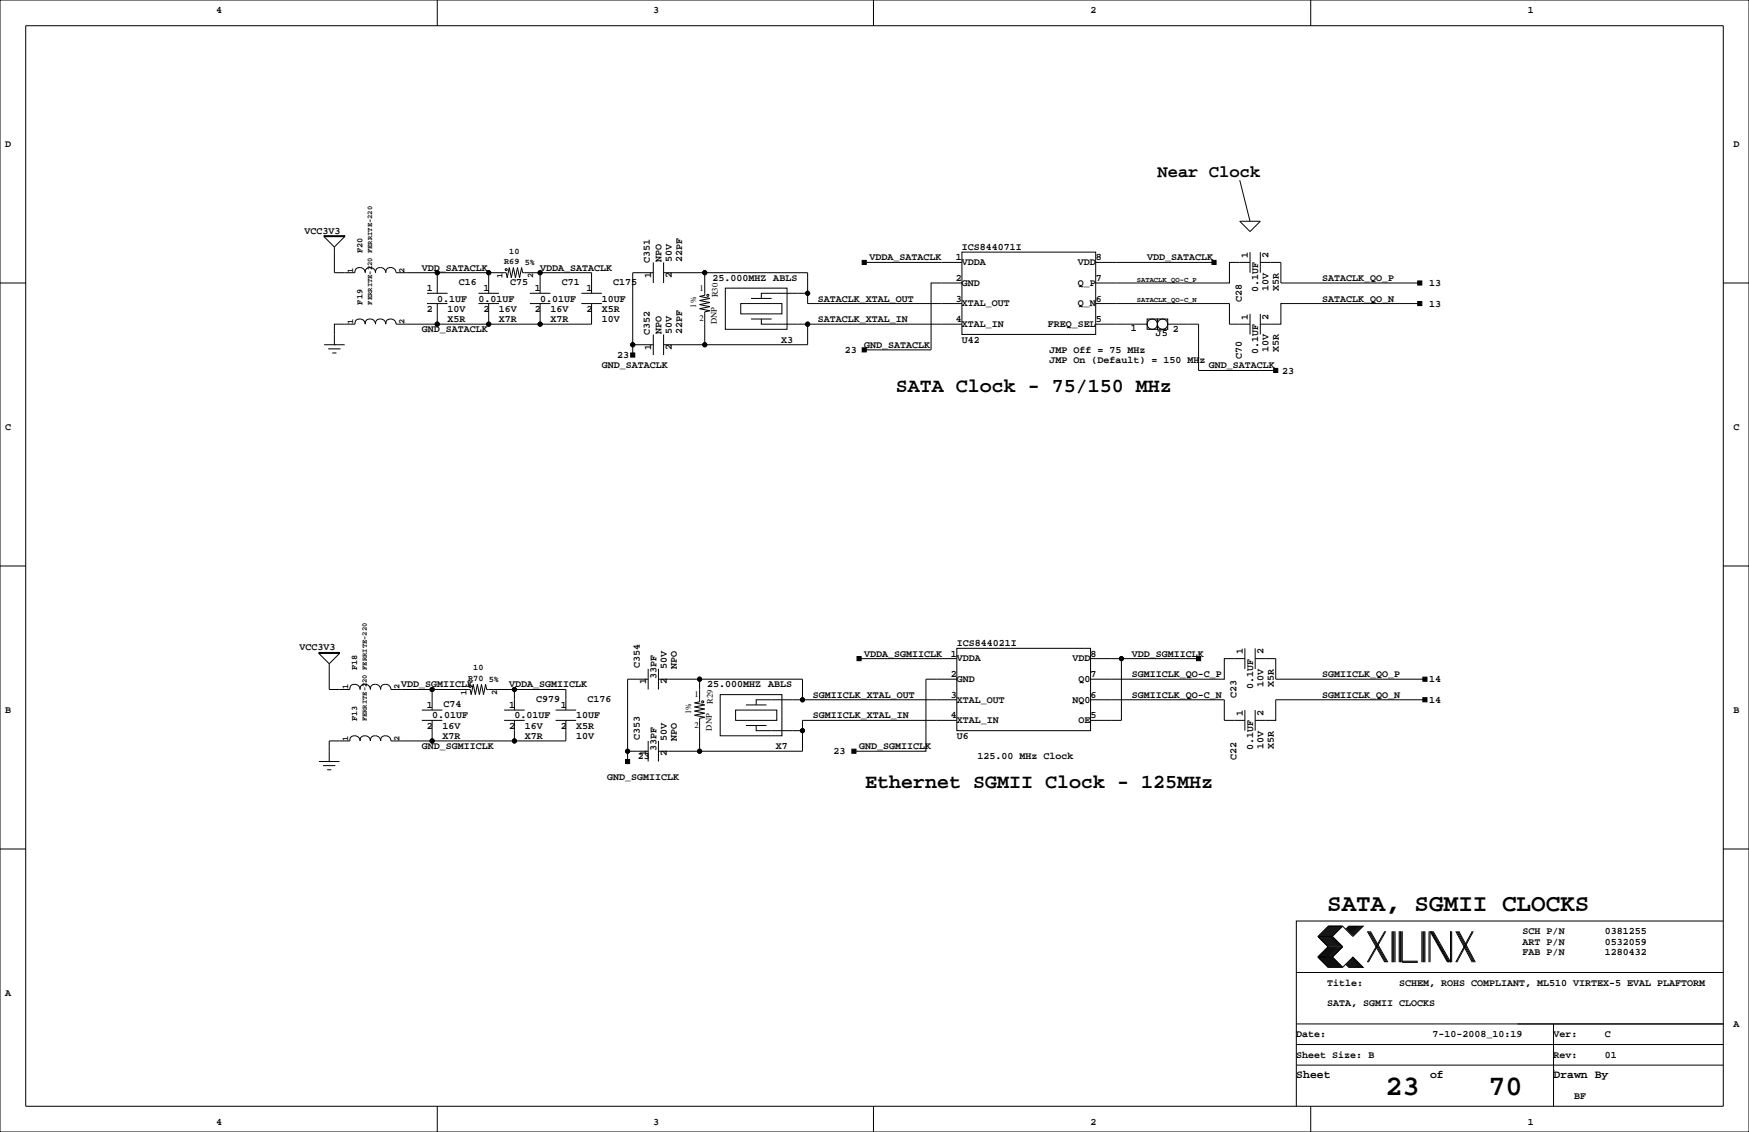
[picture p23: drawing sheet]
<svg xmlns="http://www.w3.org/2000/svg" width="432mm" height="279mm" viewBox="0 0 432 279" stroke-linecap="round" stroke-linejoin="round" font-family="sans-serif">
<defs><g id="words">
<g font-size="7.1">
<text x="342.1" y="270.3">23</text>
<text x="367.5" y="270.3">70</text>
</g>
<text font-size="6" x="327.7" y="224.8">SATA, SGMII CLOCKS</text>
<g font-size="4.9">
<text x="221.2" y="96.8">SATA Clock - 75/150 MHz</text>
<text x="213.6" y="194.6">Ethernet SGMII Clock - 125MHz</text>
</g>
<text font-size="4.2" x="285.7" y="43.6">Near Clock</text>
<g font-size="2.8">
<text x="320" y="266.1">Sheet</text>
<text x="353.1" y="266.1">of</text>
<text x="383.5" y="266.1">Drawn By</text>
</g>
<g font-size="2.5">
<text x="53.3" y="3.3">4</text>
<text x="161.3" y="3.3">3</text>
<text x="269.2" y="3.3">2</text>
<text x="377.2" y="3.3">1</text>
<text x="1.3" y="36.3">D</text>
<text x="428" y="36.3">D</text>
<text x="75.2" y="57.7">VCC3V3</text>
<text x="160.5" y="64.9" transform="rotate(-90 160.5 64.9)">C351</text>
<text x="163.3" y="64.8" transform="rotate(-90 163.3 64.8)">NPO</text>
<text x="165.9" y="64.8" transform="rotate(-90 165.9 64.8)">50V</text>
<text x="168.4" y="64.8" transform="rotate(-90 168.4 64.8)">22PF</text>
<text x="214.6" y="64.3">VDDA_SATACLK</text>
<text x="236" y="64.3">1</text>
<text x="237.5" y="65.5">VDDA</text>
<text x="237.5" y="61.7">ICS844071I</text>
<text x="266.1" y="65.5">VDD</text>
<text x="270.5" y="64.3">8</text>
<text x="283.2" y="64.3">VDD_SATACLK</text>
<text x="308.1" y="63.7" transform="rotate(-90 308.1 63.7)">1</text>
<text x="313.2" y="63.7" transform="rotate(-90 313.2 63.7)">2</text>
<text x="104.1" y="66.8">VDD_SATACLK</text>
<text x="105.4" y="71.9">1</text>
<text x="113.3" y="70.4">C16</text>
<text x="119.4" y="71.9">1</text>
<text x="126" y="70.4">C75</text>
<text x="132.1" y="71.9">1</text>
<text x="133.3" y="66.8">VDDA_SATACLK</text>
<text x="138.7" y="70.4">C71</text>
<text x="144.8" y="71.9">1</text>
<text x="151.4" y="70.4">C175</text>
<text x="160.8" y="68.6" transform="rotate(-90 160.8 68.6)">1</text>
<text x="165.9" y="68.6" transform="rotate(-90 165.9 68.6)">2</text>
<text x="175.9" y="69.3">25.000MHZ ABLS</text>
<text x="236" y="69.3">2</text>
<text x="237.5" y="70.5">GND</text>
<text x="266.1" y="70.5">Q_P</text>
<text x="270.5" y="69.3">7</text>
<text x="313.2" y="71.8" transform="rotate(-90 313.2 71.8)">10V</text>
<text x="315.7" y="71.8" transform="rotate(-90 315.7 71.8)">X5R</text>
<text x="326.4" y="69.3">SATACLK_QO_P</text>
<text x="352.8" y="70.6">13</text>
<text x="105.4" y="77">2</text>
<text x="107.9" y="74.4">0.1UF</text>
<text x="110.5" y="77">10V</text>
<text x="118.1" y="74.4">0.01UF</text>
<text x="119.4" y="77">2</text>
<text x="123.2" y="77">16V</text>
<text x="132.1" y="77">2</text>
<text x="133.3" y="74.4">0.01UF</text>
<text x="135.9" y="77">16V</text>
<text x="144.8" y="77">2</text>
<text x="148.6" y="74.4">10UF</text>
<text x="148.6" y="77">X5R</text>
<text x="201.9" y="74.4">SATACLK_XTAL_OUT</text>
<text x="236" y="74.4">3</text>
<text x="237.5" y="75.6">XTAL_OUT</text>
<text x="266.1" y="75.6">Q_N</text>
<text x="270.5" y="74.4">6</text>
<text x="306.6" y="74.5" transform="rotate(-90 306.6 74.5)">C28</text>
<text x="310.6" y="72.2" transform="rotate(-90 310.6 72.2)">0.1UF</text>
<text x="326.4" y="74.4">SATACLK_QO_N</text>
<text x="352.8" y="75.7">13</text>
<text x="104.1" y="82">GND_SATACLK</text>
<text x="110.5" y="79.5">X5R</text>
<text x="123.2" y="79.5">X7R</text>
<text x="135.9" y="79.5">X7R</text>
<text x="148.6" y="79.5">10V</text>
<text x="160.5" y="82.7" transform="rotate(-90 160.5 82.7)">C352</text>
<text x="163.3" y="82.5" transform="rotate(-90 163.3 82.5)">NPO</text>
<text x="165.9" y="82.5" transform="rotate(-90 165.9 82.5)">50V</text>
<text x="168.4" y="82.5" transform="rotate(-90 168.4 82.5)">22PF</text>
<text x="201.9" y="79.5">SATACLK_XTAL_IN</text>
<text x="236" y="79.5">4</text>
<text x="237.5" y="80.7">XTAL_IN</text>
<text x="258.7" y="80.7">FREQ_SEL</text>
<text x="270.5" y="79.5">5</text>
<text x="279.2" y="81.6">1</text>
<text x="285.3" y="82.9">J5</text>
<text x="289.6" y="82">2</text>
<text x="308.1" y="79" transform="rotate(-90 308.1 79)">1</text>
<text x="313.2" y="79" transform="rotate(-90 313.2 79)">2</text>
<text x="152.4" y="88.3">23</text>
<text x="160.8" y="86.4" transform="rotate(-90 160.8 86.4)">1</text>
<text x="165.9" y="86.4" transform="rotate(-90 165.9 86.4)">2</text>
<text x="192.8" y="84.6">X3</text>
<text x="208.6" y="87.1">23</text>
<text x="213.4" y="85.9">GND_SATACLK</text>
<text x="237.5" y="84.6">U42</text>
<text x="259.1" y="89.7">JMP On (Default) = 150 MHz</text>
<text x="259.1" y="87.1">JMP Off = 75 MHz</text>
<text x="306.6" y="88.5" transform="rotate(-90 306.6 88.5)">C70</text>
<text x="310.6" y="87.4" transform="rotate(-90 310.6 87.4)">0.1UF</text>
<text x="313.2" y="87" transform="rotate(-90 313.2 87)">10V</text>
<text x="315.7" y="87" transform="rotate(-90 315.7 87)">X5R</text>
<text x="148.6" y="90.9">GND_SATACLK</text>
<text x="298.4" y="90.9">GND_SATACLK</text>
<text x="316.5" y="92.2">23</text>
<text x="1.3" y="106.2">C</text>
<text x="428" y="106.2">C</text>
<text x="73.9" y="160.5">VCC3V3</text>
<text x="236.2" y="159.5">ICS844021I</text>
<text x="306.8" y="161.5" transform="rotate(-90 306.8 161.5)">1</text>
<text x="311.9" y="161.5" transform="rotate(-90 311.9 161.5)">2</text>
<text x="158" y="164.8" transform="rotate(-90 158 164.8)">C354</text>
<text x="162.1" y="167.6" transform="rotate(-90 162.1 167.6)">33PF</text>
<text x="164.6" y="165.1" transform="rotate(-90 164.6 165.1)">50V</text>
<text x="167.1" y="165.1" transform="rotate(-90 167.1 165.1)">NPO</text>
<text x="213.4" y="162.1">VDDA_SGMIICLK</text>
<text x="234.7" y="162.1">1</text>
<text x="234.7" y="167.1">2</text>
<text x="236.2" y="163.3">VDDA</text>
<text x="264.8" y="163.3">VDD</text>
<text x="269.2" y="162.1">8</text>
<text x="269.2" y="167.1">7</text>
<text x="279.4" y="162.1">VDD_SGMIICLK</text>
<text x="279.4" y="167.1">SGMIICLK_QO-C_P</text>
<text x="326.4" y="167.1">SGMIICLK_QO_P</text>
<text x="99.1" y="169.7">VDD_SGMIICLK</text>
<text x="125.7" y="169.7">VDDA_SGMIICLK</text>
<text x="132.3" y="173.2">C979</text>
<text x="145" y="173.2">C176</text>
<text x="159.5" y="168.9" transform="rotate(-90 159.5 168.9)">1</text>
<text x="164.6" y="168.9" transform="rotate(-90 164.6 168.9)">2</text>
<text x="174.6" y="169.7">25.000MHZ ABLS</text>
<text x="200.7" y="172.2">SGMIICLK_XTAL_OUT</text>
<text x="234.7" y="172.2">3</text>
<text x="236.2" y="168.3">GND</text>
<text x="236.2" y="173.4">XTAL_OUT</text>
<text x="264.8" y="173.4">NQ0</text>
<text x="266.3" y="168.3">Q0</text>
<text x="269.2" y="172.2">6</text>
<text x="279.4" y="172.2">SGMIICLK_QO-C_N</text>
<text x="305.3" y="172.3" transform="rotate(-90 305.3 172.3)">C23</text>
<text x="309.4" y="170" transform="rotate(-90 309.4 170)">0.1UF</text>
<text x="311.9" y="169.5" transform="rotate(-90 311.9 169.5)">10V</text>
<text x="314.5" y="169.5" transform="rotate(-90 314.5 169.5)">X5R</text>
<text x="326.4" y="172.2">SGMIICLK_QO_N</text>
<text x="352.8" y="173.5">14</text>
<text x="352.8" y="168.4">14</text>
<text x="1.3" y="176">B</text>
<text x="105.4" y="179.8">2</text>
<text x="105.4" y="174.8">1</text>
<text x="106.7" y="177.3">0.01UF</text>
<text x="109.2" y="179.8">16V</text>
<text x="109.5" y="174.5">C74</text>
<text x="125.7" y="179.8">2</text>
<text x="125.7" y="174.8">1</text>
<text x="127" y="177.3">0.01UF</text>
<text x="129.5" y="179.8">16V</text>
<text x="138.4" y="179.8">2</text>
<text x="138.4" y="174.8">1</text>
<text x="142.2" y="179.8">X5R</text>
<text x="142.2" y="177.3">10UF</text>
<text x="200.7" y="177.3">SGMIICLK_XTAL_IN</text>
<text x="234.7" y="177.3">4</text>
<text x="236.2" y="178.5">XTAL_IN</text>
<text x="266.3" y="178.5">OE</text>
<text x="269.2" y="177.3">5</text>
<text x="306.8" y="176.7" transform="rotate(-90 306.8 176.7)">1</text>
<text x="311.9" y="176.7" transform="rotate(-90 311.9 176.7)">2</text>
<text x="428" y="176">B</text>
<text x="104.1" y="184.9">GND_SGMIICLK</text>
<text x="109.2" y="182.4">X7R</text>
<text x="129.5" y="182.4">X7R</text>
<text x="142.2" y="182.4">10V</text>
<text x="158" y="182.6" transform="rotate(-90 158 182.6)">C353</text>
<text x="162.1" y="185.4" transform="rotate(-90 162.1 185.4)">33PF</text>
<text x="164.6" y="182.9" transform="rotate(-90 164.6 182.9)">50V</text>
<text x="167.1" y="182.9" transform="rotate(-90 167.1 182.9)">NPO</text>
<text x="191.6" y="184.9">X7</text>
<text x="212.1" y="184.9">GND_SGMIICLK</text>
<text x="236.2" y="182.4">U6</text>
<text x="309.4" y="185.2" transform="rotate(-90 309.4 185.2)">0.1UF</text>
<text x="311.9" y="184.8" transform="rotate(-90 311.9 184.8)">10V</text>
<text x="314.5" y="184.8" transform="rotate(-90 314.5 184.8)">X5R</text>
<text x="157.5" y="187.4">23</text>
<text x="159.5" y="186.7" transform="rotate(-90 159.5 186.7)">1</text>
<text x="164.6" y="186.7" transform="rotate(-90 164.6 186.7)">2</text>
<text x="205.7" y="186.1">23</text>
<text x="241.3" y="187.5">125.00 MHz Clock</text>
<text x="305.3" y="187.6" transform="rotate(-90 305.3 187.6)">C22</text>
<text x="149.9" y="192.5">GND_SGMIICLK</text>
<text x="375.9" y="230.6">SCH P/N</text>
<text x="375.9" y="233.2">ART P/N</text>
<text x="396.2" y="230.6">0381255</text>
<text x="396.2" y="233.2">0532059</text>
<text x="375.9" y="235.7">FAB P/N</text>
<text x="396.2" y="235.7">1280432</text>
<text x="1.3" y="245.9">A</text>
<text x="327.7" y="243.3">Title:</text>
<text x="345.4" y="243.3">SCHEM, ROHS COMPLIANT, ML510 VIRTEX-5 EVAL PLAFTORM</text>
<text x="327.7" y="248.4">SATA, SGMII CLOCKS</text>
<text x="320" y="256">Date:</text>
<text x="353.7" y="256">7-10-2008_10:19</text>
<text x="383.5" y="256">Ver:</text>
<text x="396.2" y="256">C</text>
<text x="428" y="253.5">A</text>
<text x="320" y="261.1">Sheet Size: B</text>
<text x="383.5" y="261.1">Rev:</text>
<text x="396.2" y="261.1">01</text>
<text x="388.6" y="271.3">BF</text>
<text x="53.3" y="277.6">4</text>
<text x="161.3" y="277.6">3</text>
<text x="269.2" y="277.6">2</text>
<text x="377.2" y="277.6">1</text>
</g>
<g font-size="2.1">
<text x="89.5" y="62.5" transform="rotate(-90 89.5 62.5)">F20</text>
<text x="124.5" y="65.1">R69</text>
<text x="125.7" y="62.6">10</text>
<text x="129.5" y="65.4">5%</text>
<text x="87.2" y="67.3" transform="rotate(-90 87.2 67.3)">1</text>
<text x="99.9" y="67.3" transform="rotate(-90 99.9 67.3)">2</text>
<text x="124" y="68.6" transform="rotate(-90 124 68.6)">1</text>
<text x="131.6" y="68.6" transform="rotate(-90 131.6 68.6)">2</text>
<text x="172.7" y="71.7">1</text>
<text x="89.5" y="75.2" transform="rotate(-90 89.5 75.2)">F19</text>
<text x="171.9" y="75.9" transform="rotate(-90 171.9 75.9)">1%</text>
<text x="177.2" y="73.4" transform="rotate(-90 177.2 73.4)">R30</text>
<text x="87.2" y="80" transform="rotate(-90 87.2 80)">1</text>
<text x="99.9" y="80" transform="rotate(-90 99.9 80)">2</text>
<text x="172.7" y="79.3">2</text>
<text x="177" y="80" transform="rotate(-90 177 80)">DNP</text>
<text x="88.2" y="165.4" transform="rotate(-90 88.2 165.4)">F18</text>
<text x="115.6" y="168">R70</text>
<text x="116.8" y="165.4">10</text>
<text x="85.9" y="170.2" transform="rotate(-90 85.9 170.2)">1</text>
<text x="98.6" y="170.2" transform="rotate(-90 98.6 170.2)">2</text>
<text x="115.1" y="171.4" transform="rotate(-90 115.1 171.4)">1</text>
<text x="120.6" y="168.2">5%</text>
<text x="122.8" y="171.4" transform="rotate(-90 122.8 171.4)">2</text>
<text x="171.4" y="172.1">1</text>
<text x="176" y="173.7" transform="rotate(-90 176 173.7)">R29</text>
<text x="88.2" y="178.1" transform="rotate(-90 88.2 178.1)">F13</text>
<text x="170.6" y="176.3" transform="rotate(-90 170.6 176.3)">1%</text>
<text x="171.4" y="179.7">2</text>
<text x="85.9" y="182.9" transform="rotate(-90 85.9 182.9)">1</text>
<text x="98.6" y="182.9" transform="rotate(-90 98.6 182.9)">2</text>
<text x="175.7" y="180.3" transform="rotate(-90 175.7 180.3)">DNP</text>
</g>
<g font-size="1.8">
<text x="280.7" y="69.5">SATACLK_QO-C_P</text>
<text x="91.8" y="75.2" transform="rotate(-90 91.8 75.2)">FERRITE-220 FERRITE-220</text>
<text x="280.7" y="74.6">SATACLK_QO-C_N</text>
<text x="90.6" y="178.1" transform="rotate(-90 90.6 178.1)">FERRITE-220 FERRITE-220</text>
</g>
</g></defs>
<g fill="none" stroke="#000" stroke-width=".25">
<path d="M0 0h431.8v279.4h-431.8zM6.3 6.3h419.1v266.7h-419zM107.9 0v6.3M215.6 0v6.3M323.6 0v6.3M80 58.4l2.5 2.6M80 58.2h5.1v.2h-5.1zM85.1 58.4l-2.6 2.6M306.1 44.4l2.5 10.2M306.1 54.6h5l-2.5 2.6zM0 69.8h6.3M82.5 61v6.3h5.1"/>
<path d="M87.7 67.3a1.26 1.26 0 0 1 1.2-1.3 1.26 1.26 0 0 1 1.3 1.3M91.4 78.8a1.05 1.05 0 0 0-1.2 1.2 1.27 1.27 0 0 0-1.3-1.3 1.27 1.27 0 0 0-1.3 1.3h-5.1v5.1M91.4 66.1a1.02 1.02 0 0 0-1.2 1.2M91.4 78.7a1.27 1.27 0 0 1 1.3 1.3M91.4 66a1.27 1.27 0 0 1 1.3 1.3M92.7 67.3a1.26 1.26 0 0 1 1.3-1.3 1.26 1.26 0 0 1 1.2 1.3M95.3 67.3a1.26 1.26 0 0 1 1.2-1.3 1.26 1.26 0 0 1 1.3 1.3h27.2l.2 1.3 .5-2.6 .5 2.6 .5-2.6 .6 2.6 .5-2.6 .5 2.6 .5-2.6 .2 1.3h17v5.1M105.4 74.9h5.1M105.4 72.4h5.1M107.9 67.3v5.1M107.9 74.9v5.1M118.1 74.9h5.1"/>
<path d="M118.1 72.4h5.1M120.6 67.3v5.1M120.6 74.9v5.1M130.8 74.9h5.1M130.8 72.4h5.1M133.3 67.3v5.1M133.3 74.9v5.1M143.5 74.9h5.1M143.5 72.4h5.1M146 74.9v5.1h-48.2a1.26 1.26 0 0 0-1.3-1.3 1.26 1.26 0 0 0-1.2 1.3M161.3 67.3h-5.1v20.3M161.3 64.8v5"/>
<path d="M163.8 64.8v5M163.8 67.3h10.2M179.1 71.1h15.2v10.2h-15.2zM182.9 74.9h10.1v2.6h-10.1zM185.4 78.7h5.1M185.4 73.7h5.1M188 78.7v1.3h49.5M199.4 72.4h-11.4v1.3M213.4 64.8h24.1M237.5 74.9h-38.1v-7.6h-25.4v5.6l-1.3 .3 2.6 .5-2.6 .5 2.6 .5-2.6 .5 2.6 .5-2.6 .5 2.6 .5-1.3 .3v8.1M237.5 69.8h-7.6v16.6h-16.5M237.5 62.2h33v20.3h-33z"/>
<path d="M270.5 74.9h33v5.1h5.1M270.5 64.8h29.2M283.2 78.7h2.6v2.6h-2.6zM285.8 78.7h2.5v2.6h-2.5zM308.6 64.8h-5.1v5h-33M308.6 62.2v5.1M308.6 77.5v5M311.1 62.2v5.1M311.1 77.5v5M311.2 64.8h5v5h34.3M350.5 74.9h-34.3v5.1h-5M425.4 69.8h6.4"/>
<path d="M80 85.1h5.1M81 86.1h3.1M82 87.1h1.1M82.5 85.1h.1M92.7 80a1.26 1.26 0 0 1 1.3-1.3 1.26 1.26 0 0 1 1.2 1.3M156.2 85.1h5.1M161.3 82.5v5.1M163.8 82.6v5M199.4 80v5.1h-35.6M270.5 80h12.7M288.3 80h7.6v11.4h19.1M0 139.7h6.3"/>
<path d="M425.4 139.7h6.4M78.7 161.3l2.6 2.5M78.7 161h5.1v.3h-5.1zM81.3 163.8v6.4h5.1M83.8 161.3l-2.5 2.5M86.4 170.2a1.26 1.26 0 0 1 1.2-1.4 1.26 1.26 0 0 1 1.3 1.4M88.9 170.2a1.26 1.26 0 0 1 1.3-1.4 1.26 1.26 0 0 1 1.2 1.4 1.27 1.27 0 0 1 1.3-1.4 1.27 1.27 0 0 1 1.3 1.4 1.27 1.27 0 0 1 1.3-1.4 1.27 1.27 0 0 1 1.2 1.4h10.2M104.1 175.3h5.1M104.1 177.8h5.1M106.7 177.8v5.1M124.5 177.8h5M124.5 175.3h5"/>
<path d="M127 175.3v-5.1h12.7v5.1M127 177.8v5.1M127 170.2h-6.9l-.2-1.3-.5 2.5-.5-2.5-.5 2.5-.5-2.5-.6 2.5-.5-2.5-.5 2.5-.2-1.2h-9.4v5.1M137.2 177.8h5M137.2 175.3h5M139.7 177.8v5.1h-12.7M160 167.6h-5.1v20.4M160 165.1v5.1M162.6 165.1v5.1M162.6 167.6h35.5v5.1M172.7 167.6v5.6l-1.2 .3 2.5 .5-2.5 .5 2.5 .5-2.5 .5 2.5 .5-2.5 .5 2.5 .5-1.3 .3v8.1M177.8 171.4h15.2v10.2h-15.2z"/>
<path d="M181.6 175.3h10.2v2.5h-10.2zM184.1 179.1h5.1M184.1 174h5.1M186.7 179.1v1.2h11.4M212.1 162.6h24.1M236.2 160h33v20.3h-33zM236.2 172.7h-49.5v1.3M236.2 167.6h-7.6v17.8h-17.8M236.2 177.8h-38.1v7.6h-35.5M269.2 172.7h33.1v5.1h5M269.2 162.6h26.7M276.9 162.6v15.2h-7.7"/>
<path d="M307.3 162.6h-5v5h-33.1M307.3 160v5.1M307.3 175.3v5M309.9 162.6h5.1v5h36.8M309.9 160v5.1M309.9 175.3v5M351.8 172.7h-36.8v5.1h-5.1M78.7 188h5.1M79.8 189h3M80.8 190h1M81.3 188h.1M86.4 182.9h-5.1v5.1"/>
<path d="M87.6 181.6a1.02 1.02 0 0 0-1.2 1.3M87.6 181.6a1.27 1.27 0 0 1 1.3 1.3M90.2 181.6a1.02 1.02 0 0 0-1.3 1.3M90.2 181.6a1.27 1.27 0 0 1 1.2 1.3 1.05 1.05 0 0 1 1.3-1.3M92.7 181.6a1.27 1.27 0 0 1 1.3 1.3 1.05 1.05 0 0 1 1.2-1.3M95.3 181.6a1.27 1.27 0 0 1 1.2 1.3h30.5M154.9 185.4h5.1M160 182.9v5.1M162.6 182.9v5.1M0 209.5h6.3M425.4 209.5h6.4M325.4 236.2h3.5"/>
<path d="M325.4 231.1h3.5M325.4 236.2l2.5 2.6h3.6M325.4 231.1l2.5 2.6-2.5 2.5M328.2 228.6l-2.6 2.5 2.6 2.6-2.6 2.5 2.6 2.6M328.4 228.6l-2.5 2.5 2.5 2.6-2.5 2.5 2.5 2.6M328.7 228.6l-2.6 2.5 2.6 2.6-2.6 2.5 2.6 2.6M328.9 231.1l2.6 2.6-2.6 2.5M328.9 236.2l2.6 2.6M328.9 228.6l-2.5 2.5 2.5 2.6-2.5 2.5 2.5 2.6M329.2 228.6l-2.6 2.5 2.6 2.6-2.6 2.5 2.6 2.6M329.4 228.6l-2.5 2.5 2.5 2.6-2.5 2.5 2.5 2.6M329.7 228.6l-2.5 2.5 2.5 2.6-2.5 2.5 2.5 2.6"/>
<path d="M329.9 228.6l-2.5 2.5 2.5 2.6-2.5 2.5 2.5 2.6M330.2 228.6l-2.5 2.5 2.5 2.6-2.5 2.5 2.5 2.6M330.5 228.6l-2.6 2.5 2.6 2.6-2.6 2.5 2.6 2.6M330.7 228.6l-2.5 2.5 2.5 2.6-2.5 2.5 2.5 2.6M331 228.6l-2.6 2.5 2.6 2.6-2.6 2.5 2.6 2.6M331.2 228.6l-2.5 2.5 2.5 2.6-2.5 2.5 2.5 2.6M331.5 228.6l2.5 2.5 2.6-2.5h-3.6l-.8 .8M331.5 228.6h-3.6l-2.5 2.5M331.5 228.6l-2.6 2.5M332.2 238l.8 .8h3.6l-2.6-2.6-2.5 2.6M332.5 237.7l1 1.1M332.5 238l.7 .8"/>
<path d="M332.7 237.5l1.3 1.3M332.7 237.7l1.1 1.1M333 237.2l1.5 1.6M333 237.5l1.3 1.3M333.2 228.6l-.7 .8M333.2 237l1.8 1.8M333.2 237.2l1.6 1.6M333.5 228.6l-1 1M333.5 236.7l2 2.1M333.5 237l1.8 1.8M333.8 228.6l-1.1 1M333.8 236.5l2.2 2.3"/>
<path d="M333.8 236.7l2 2.1M334 228.6l-1.3 1.3M334 236.5l2.3 2.3M334.3 228.6l-1.3 1.3M334.5 228.6l-1.5 1.5M334.8 228.6l-1.6 1.5M335 228.6l-1.8 1.8M335.3 228.6l-1.8 1.8M335.5 228.6l-2 2M335.8 228.6l-2 2M336 228.6l-2.2 2.3M336.3 228.6l-2.3 2.3"/>
<path d="M337.6 229.9l4.3 7.6M337.8 229.9l4.3 7.6M338.1 229.9l4.3 7.6M338.3 229.9l4.3 7.6M341.9 229.9l-4.3 7.6M342.1 229.9l-4.3 7.6M343.7 229.9v7.6M343.9 229.9v7.6M344.2 229.9v7.6M344.4 229.9v7.6M345.4 229.9v7.6M345.7 229.9v7.6"/>
<path d="M345.9 229.9v7.6M346.2 237.2h3.8M346.2 229.9v7.6h3.8M351 229.9v7.6M351.3 229.9v7.6M351.5 229.9v7.6M351.8 229.9v7.6M352.8 229.9v7.6M353.1 237.5v-7.6l4.3 7.6M353.3 229.9l4.3 7.6M353.6 229.9l4.3 7.6M353.8 229.9l4.3 7.6v-7.6"/>
<path d="M358.4 229.9v7.6M359.4 229.9l4.1 7.6M359.7 229.9l4 7.6M359.9 229.9l4.1 7.6M360.2 229.9l4 7.6M363.5 229.9l-4.1 7.6M363.7 229.9l-4 7.6M425.4 227.3h-105.4v35.6M320 257.8h105.4M320 252.7h105.4M320 240h105.4M383.5 252.7v20.3"/>
<path d="M107.9 273v6.4M215.6 273v6.4M320 262.9v10.1M320 262.9h105.4M323.6 273v6.4M383.5 264.2h.1"/>
<circle cx="107.9" cy="67.3" r=".51"/>
<circle cx="120.6" cy="67.3" r=".51"/>
<circle cx="125" cy="66.5" r=".25"/>
<circle cx="133.3" cy="67.3" r=".51"/>
<circle cx="174" cy="67.3" r=".51"/>
<circle cx="174.8" cy="72.9" r=".25"/>
<circle cx="199.4" cy="72.4" r=".51"/>
<circle cx="107.9" cy="80" r=".51"/>
<circle cx="120.6" cy="80" r=".51"/>
<circle cx="133.3" cy="80" r=".51"/>
<circle cx="156.2" cy="85.1" r=".51"/>
<circle cx="174" cy="85.1" r=".51"/>
<circle cx="199.4" cy="80" r=".51"/>
<circle cx="284.5" cy="80" r="1.27"/>
<circle cx="287" cy="80" r="1.27"/>
<circle cx="106.7" cy="170.2" r=".51"/>
<circle cx="116.1" cy="169.4" r=".25"/>
<circle cx="127" cy="170.2" r=".51"/>
<circle cx="172.7" cy="167.6" r=".51"/>
<circle cx="173.5" cy="173.2" r=".25"/>
<circle cx="198.1" cy="172.7" r=".51"/>
<circle cx="276.9" cy="162.6" r=".51"/>
<circle cx="106.7" cy="182.9" r=".51"/>
<circle cx="127" cy="182.9" r=".51"/>
<circle cx="154.9" cy="185.4" r=".51"/>
<circle cx="172.7" cy="185.4" r=".51"/>
<circle cx="198.1" cy="180.3" r=".51"/>
</g>
<g fill="#000" stroke="#000" stroke-width=".25">
<path d="M212.9 64.3h1v1h-1z" fill-rule="evenodd"/>
<path d="M299.2 64.3h1v1h-1z" fill-rule="evenodd"/>
<path d="M350 69.3h1v1.1h-1z" fill-rule="evenodd"/>
<path d="M350 74.4h1v1h-1z" fill-rule="evenodd"/>
<path d="M155.7 87.1h1v1h-1z" fill-rule="evenodd"/>
<path d="M212.9 85.9h1v1h-1z" fill-rule="evenodd"/>
<path d="M314.5 90.9h1v1h-1z" fill-rule="evenodd"/>
<path d="M211.6 162.1h1v1h-1z" fill-rule="evenodd"/>
<path d="M295.4 162.1h1v1h-1z" fill-rule="evenodd"/>
<path d="M351.3 167.1h1v1h-1z" fill-rule="evenodd"/>
<path d="M351.3 172.2h1v1h-1z" fill-rule="evenodd"/>
<path d="M154.4 187.5h1v1h-1z" fill-rule="evenodd"/>
<path d="M210.3 184.9h1v1h-1z" fill-rule="evenodd"/>
<circle cx="107.9" cy="67.3" r=".51"/>
<circle cx="120.6" cy="67.3" r=".51"/>
<circle cx="133.3" cy="67.3" r=".51"/>
<circle cx="174" cy="67.3" r=".51"/>
<circle cx="199.4" cy="72.4" r=".51"/>
<circle cx="107.9" cy="80" r=".51"/>
<circle cx="120.6" cy="80" r=".51"/>
<circle cx="133.3" cy="80" r=".51"/>
<circle cx="156.2" cy="85.1" r=".51"/>
<circle cx="174" cy="85.1" r=".51"/>
<circle cx="199.4" cy="80" r=".51"/>
<circle cx="106.7" cy="170.2" r=".51"/>
<circle cx="127" cy="170.2" r=".51"/>
<circle cx="172.7" cy="167.6" r=".51"/>
<circle cx="198.1" cy="172.7" r=".51"/>
<circle cx="276.9" cy="162.6" r=".51"/>
<circle cx="106.7" cy="182.9" r=".51"/>
<circle cx="127" cy="182.9" r=".51"/>
<circle cx="154.9" cy="185.4" r=".51"/>
<circle cx="172.7" cy="185.4" r=".51"/>
<circle cx="198.1" cy="180.3" r=".51"/>
</g>
<use href="#words"/>
</svg>
